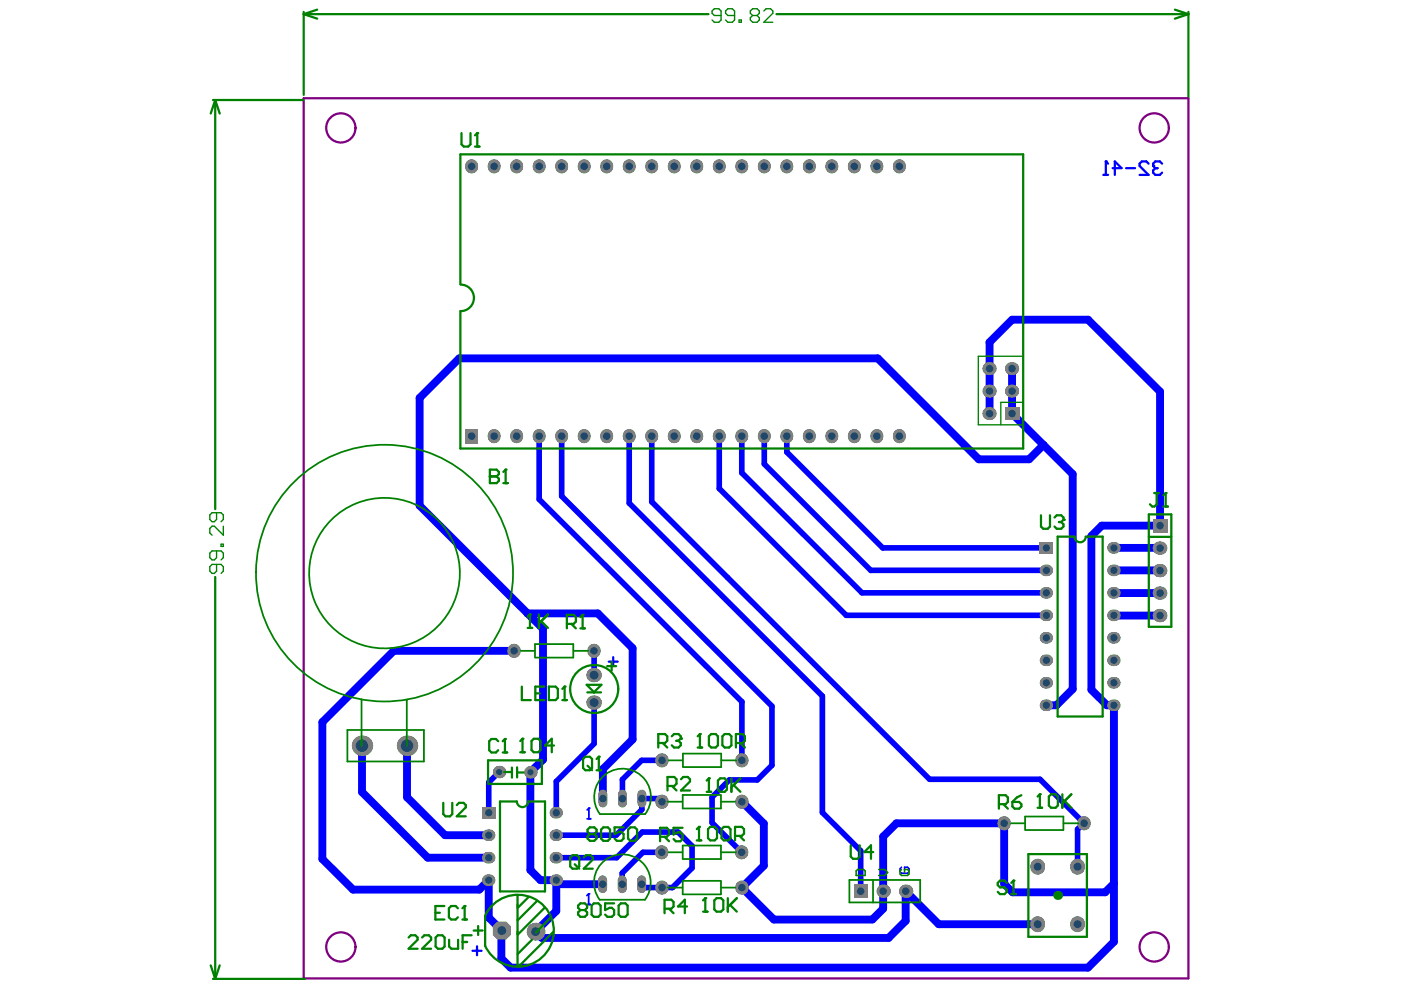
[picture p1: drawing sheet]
<svg xmlns="http://www.w3.org/2000/svg" width="297mm" height="210mm" viewBox="0 0 297 210" stroke-linecap="round" stroke-linejoin="round" font-family="sans-serif">
<g fill="none" stroke="#800080" stroke-width=".48">
<path d="M64.4 20.8h187.6v186.6h-187.6z"/>
<circle cx="72.3" cy="27.1" r="3.1"/>
<circle cx="244.7" cy="27.1" r="3.1"/>
<circle cx="72.3" cy="200.8" r="3.1"/>
<circle cx="244.7" cy="200.8" r="3.1"/>
</g>
<g fill="none" stroke="#00f" stroke-width="1.7">
<path d="M214.6 78.2v9.5l12.8 12.8v45.6l-3.4 3.4h-2.1M209.8 87.7v-15.1l4.8-4.8h16.1l15.3 15.2v28.4h-12.4l-2.2 2.2v32.6l3.3 3.3h1.5v50.2l-5.5 5.5h-122.4l-2-2v-6M221.2 94.3l-3 3.1h-10.7l-21.4-21.4h-88.7l-8.4 8.4v22.8l26.1 26.1v27.8l-2.6 2.6v20.8l2.1 2.1h3.3M236.2 116.2h9.8M109 138h-25.5l-15.1 15.1v29l6.4 6.5h26.8l2-2v7.9l2.7 2.7M111.9 130.1h14.8l7.4 7.3v19.4l-6.3 6.3v6.2M236.2 130.5h9.8M236.2 125.7h9.8M236.2 120.9l9.8 .1M76.8 158.1v9.8l13.9 14h12.9M86.3 158.1v10.9l8.1 8.1h9.2M157.3 170l4.6 4.6v8.9l-4.6 4.7 6.8 6.8h20.9l2.2-2.3v-15.3l2.9-2.8h22.8v12.8l1.8 1.8h19.6l1.9-1.9"/>
<path d="M106.3 197.2l.1 .1M117.9 186.6l.9 .9h9M117.9 186.6v6.5l-4.3 4.4 1.3 1.4h73.5l3.6-3.7v-6.2l7 7h21"/>
</g>
<g fill="none" stroke="#00f" stroke-width="1.2">
<path d="M114.3 92.5v13.4l43 42.9v12.4M119.1 92.5v12.7l44.6 44.5v12.6l-3.1 3.1h-6l-3.6 3.6v5.4l6.2 6.3M133.4 92.5v14.2l41 40.9v24.7l8.1 8.1v8.6M138.2 92.5v13.9l58.9 58.8h23.4l9.3 9.4M152.5 92.5v11.1l26.9 26.9h42.5M157.3 92.5v7.7l25.5 25.5h39.1M162 92.5v5.9l22.6 22.5h37.3M166.8 92.5v3.4l20.4 20.3h34.7M125.9 138l.1 5.1M126 149v8.7l-8.1 8v6.6M105.8 163.7l-2.2 2.2v6.4M140.4 170l-.7-.7h-3.6v2.3l-5.5 5.5h-12.7"/>
<path d="M140.4 161.2h-4.4l-4 4.1v4M229.8 174.5l-1.3 1.3v8M117.9 181.9h12.8l5.5-5.5h7.6l2.9 3v4.6l-4.1 4.2h-5.8l-.8-.7M140.3 180.7h-4l-4.4 4.4v2.4M140.3 180.3h.1"/>
</g>
<path d="M130 139.3v1.9M129.1 140.3h1.9M100.2 201.6h1.9M101.1 200.6v1.9" fill="none" stroke="#00f" stroke-width=".48"/>
<path d="M191.1 183.9l-.3 .3v.6l.3 .3h1.3l.3-.3v-.6l-.3-.3h-.6v.6" fill="none" stroke="#00f" stroke-width=".33"/>
<path d="M124.5 173.6h.7M124.9 171.4v2.2" fill="none" stroke="#00f" stroke-width=".38"/>
<circle cx="124.9" cy="171.4" r=".19" fill="#00f"/>
<path d="M124.9 171.4l-.4 .3M124.4 191.8h.8M124.8 189.5v2.3" fill="none" stroke="#00f" stroke-width=".38"/>
<circle cx="124.8" cy="189.5" r=".19" fill="#00f"/>
<path d="M124.8 189.5l-.4 .4" fill="none" stroke="#00f" stroke-width=".38"/>
<path d="M246.4 34.7l-.5-.5h-.9l-.5 .5v.5" fill="none" stroke="#00f" stroke-width=".48"/>
<circle cx="244.5" cy="35.2" r=".24" fill="#00f"/>
<path d="M234 37.1h.9M234.5 34.2v2.9M235.9 35.7h1.9l-1.4-1.5v2.9M238.8 35.7h1.9M243.5 34.7l-.5-.5h-.9l-.5 .5v.5l1.9 1.9h-1.9M244.5 35.2l.5 .5M245 35.7h.4M245 35.7l-.5 .4v.5l.5 .5h.9l.5-.5" fill="none" stroke="#00f" stroke-width=".48"/>
<circle cx="234.5" cy="34.2" r=".24" fill="#00f"/>
<path d="M234.5 34.2l.4 .5" fill="none" stroke="#00f" stroke-width=".48"/>
<path d="M103.4 181.9h.4" fill="none" stroke="#808080" stroke-width="2.4"/>
<circle cx="103.6" cy="181.9" r=".76" fill="#1f4769"/>
<path d="M221.7 140h.3" fill="none" stroke="#808080" stroke-width="2.4"/>
<circle cx="221.9" cy="140" r=".76" fill="#1f4769"/>
<path d="M221.7 120.9h.3" fill="none" stroke="#808080" stroke-width="2.4"/>
<circle cx="221.9" cy="120.9" r=".76" fill="#1f4769"/>
<path d="M98.6 91h2.8v3h-2.8z" fill-rule="evenodd" fill="#808080"/>
<circle cx="100" cy="92.5" r=".8" fill="#1f4769"/>
<path d="M103.4 186.6h.4" fill="none" stroke="#808080" stroke-width="2.4"/>
<circle cx="103.6" cy="186.6" r=".76" fill="#1f4769"/>
<path d="M103.4 177.1h.4" fill="none" stroke="#808080" stroke-width="2.4"/>
<circle cx="103.6" cy="177.1" r=".76" fill="#1f4769"/>
<path d="M102.2 171.1h2.8v2.4h-2.8z" fill-rule="evenodd" fill="#808080"/>
<circle cx="103.6" cy="172.3" r=".76" fill="#1f4769"/>
<path d="M119.1 92.3v.3" fill="none" stroke="#808080" stroke-width="2.7"/>
<circle cx="119.1" cy="92.5" r=".8" fill="#1f4769"/>
<path d="M138.2 92.3v.3" fill="none" stroke="#808080" stroke-width="2.7"/>
<circle cx="138.2" cy="92.5" r=".8" fill="#1f4769"/>
<path d="M157.2 180.6v.2" fill="none" stroke="#808080" stroke-width="2.8"/>
<circle cx="157.2" cy="180.7" r=".8" fill="#1f4769"/>
<path d="M157.3 92.3v.3" fill="none" stroke="#808080" stroke-width="2.7"/>
<circle cx="157.3" cy="92.5" r=".8" fill="#1f4769"/>
<path d="M176.4 92.3v.3" fill="none" stroke="#808080" stroke-width="2.7"/>
<circle cx="176.4" cy="92.5" r=".8" fill="#1f4769"/>
<path d="M221.7 149.5h.3" fill="none" stroke="#808080" stroke-width="2.4"/>
<circle cx="221.9" cy="149.5" r=".76" fill="#1f4769"/>
<path d="M221.7 130.5h.3" fill="none" stroke="#808080" stroke-width="2.4"/>
<circle cx="221.9" cy="130.5" r=".76" fill="#1f4769"/>
<path d="M221.7 135.2h.3" fill="none" stroke="#808080" stroke-width="2.4"/>
<circle cx="221.9" cy="135.2" r=".76" fill="#1f4769"/>
<path d="M220.4 114.9h2.9v2.5h-2.9z" fill-rule="evenodd" fill="#808080"/>
<circle cx="221.9" cy="116.2" r=".76" fill="#1f4769"/>
<path d="M221.7 125.7h.3" fill="none" stroke="#808080" stroke-width="2.4"/>
<circle cx="221.9" cy="125.7" r=".76" fill="#1f4769"/>
<path d="M100 35.1v.3" fill="none" stroke="#808080" stroke-width="2.7"/>
<circle cx="100" cy="35.3" r=".8" fill="#1f4769"/>
<path d="M119.1 35.1v.3" fill="none" stroke="#808080" stroke-width="2.7"/>
<circle cx="119.1" cy="35.3" r=".8" fill="#1f4769"/>
<path d="M138.2 35.1v.3" fill="none" stroke="#808080" stroke-width="2.7"/>
<circle cx="138.2" cy="35.3" r=".8" fill="#1f4769"/>
<path d="M157.3 35.1v.3" fill="none" stroke="#808080" stroke-width="2.7"/>
<circle cx="157.3" cy="35.3" r=".8" fill="#1f4769"/>
<path d="M176.4 35.1v.3" fill="none" stroke="#808080" stroke-width="2.7"/>
<circle cx="176.4" cy="35.3" r=".8" fill="#1f4769"/>
<circle cx="187.2" cy="189" r="1.41" fill="#808080"/>
<circle cx="187.2" cy="189" r=".8" fill="#1f4769"/>
<path d="M221.7 144.8h.3" fill="none" stroke="#808080" stroke-width="2.4"/>
<circle cx="221.9" cy="144.8" r=".76" fill="#1f4769"/>
<path d="M117.8 181.9h.3" fill="none" stroke="#808080" stroke-width="2.4"/>
<circle cx="117.9" cy="181.9" r=".76" fill="#1f4769"/>
<path d="M236 140h.4" fill="none" stroke="#808080" stroke-width="2.4"/>
<circle cx="236.2" cy="140" r=".76" fill="#1f4769"/>
<path d="M236 120.9h.4" fill="none" stroke="#808080" stroke-width="2.4"/>
<circle cx="236.2" cy="120.9" r=".76" fill="#1f4769"/>
<path d="M245.8 121h.3" fill="none" stroke="#808080" stroke-width="2.8"/>
<circle cx="246" cy="121" r=".8" fill="#1f4769"/>
<path d="M104.5 196.4l.9-1h1.9l1 1v1.8l-1 1h-1.9l-.9-1z" fill-rule="evenodd" fill="#808080"/>
<circle cx="106.4" cy="197.3" r=".94" fill="#1f4769"/>
<circle cx="105.8" cy="163.7" r="1.31" fill="#808080"/>
<circle cx="105.8" cy="163.7" r=".66" fill="#1f4769"/>
<path d="M109 137.9v.2" fill="none" stroke="#808080" stroke-width="2.8"/>
<circle cx="109" cy="138" r=".8" fill="#1f4769"/>
<path d="M104.8 92.3v.3" fill="none" stroke="#808080" stroke-width="2.7"/>
<circle cx="104.8" cy="92.5" r=".8" fill="#1f4769"/>
<path d="M109.5 92.3v.3" fill="none" stroke="#808080" stroke-width="2.7"/>
<circle cx="109.5" cy="92.5" r=".8" fill="#1f4769"/>
<circle cx="113.6" cy="197.5" r="1.88" fill="#808080"/>
<circle cx="113.6" cy="197.5" r=".94" fill="#1f4769"/>
<path d="M117.8 177.1h.3" fill="none" stroke="#808080" stroke-width="2.4"/>
<circle cx="117.9" cy="177.1" r=".76" fill="#1f4769"/>
<path d="M117.8 186.6h.3" fill="none" stroke="#808080" stroke-width="2.4"/>
<circle cx="117.9" cy="186.6" r=".76" fill="#1f4769"/>
<path d="M117.8 172.3h.3" fill="none" stroke="#808080" stroke-width="2.4"/>
<circle cx="117.9" cy="172.3" r=".76" fill="#1f4769"/>
<path d="M123.9 92.3v.3" fill="none" stroke="#808080" stroke-width="2.7"/>
<circle cx="123.9" cy="92.5" r=".8" fill="#1f4769"/>
<path d="M114.3 92.3v.3" fill="none" stroke="#808080" stroke-width="2.7"/>
<circle cx="114.3" cy="92.5" r=".8" fill="#1f4769"/>
<path d="M136.1 168.4v1.9" fill="none" stroke="#808080" stroke-width="1.9"/>
<circle cx="136.1" cy="169.3" r=".8" fill="#1f4769"/>
<path d="M132 168.4v1.9" fill="none" stroke="#808080" stroke-width="1.9"/>
<circle cx="132" cy="169.3" r=".8" fill="#1f4769"/>
<path d="M127.8 168.4v1.9" fill="none" stroke="#808080" stroke-width="1.9"/>
<circle cx="127.8" cy="169.3" r=".8" fill="#1f4769"/>
<path d="M133.4 92.3v.3" fill="none" stroke="#808080" stroke-width="2.7"/>
<circle cx="133.4" cy="92.5" r=".8" fill="#1f4769"/>
<path d="M128.6 92.3v.3" fill="none" stroke="#808080" stroke-width="2.7"/>
<circle cx="128.6" cy="92.5" r=".8" fill="#1f4769"/>
<path d="M147.7 92.3v.3" fill="none" stroke="#808080" stroke-width="2.7"/>
<circle cx="147.7" cy="92.5" r=".8" fill="#1f4769"/>
<path d="M152.5 92.3v.3" fill="none" stroke="#808080" stroke-width="2.7"/>
<circle cx="152.5" cy="92.5" r=".8" fill="#1f4769"/>
<path d="M166.8 92.3v.3" fill="none" stroke="#808080" stroke-width="2.7"/>
<circle cx="166.8" cy="92.5" r=".8" fill="#1f4769"/>
<path d="M162 92.3v.3" fill="none" stroke="#808080" stroke-width="2.7"/>
<circle cx="162" cy="92.5" r=".8" fill="#1f4769"/>
<path d="M185.9 92.3v.3" fill="none" stroke="#808080" stroke-width="2.7"/>
<circle cx="185.9" cy="92.5" r=".8" fill="#1f4769"/>
<path d="M181.1 92.3v.3" fill="none" stroke="#808080" stroke-width="2.7"/>
<circle cx="181.1" cy="92.5" r=".8" fill="#1f4769"/>
<path d="M190.7 92.3v.3" fill="none" stroke="#808080" stroke-width="2.7"/>
<circle cx="190.7" cy="92.5" r=".8" fill="#1f4769"/>
<path d="M213.1 86.3h3v2.7h-3z" fill-rule="evenodd" fill="#808080"/>
<circle cx="214.6" cy="87.7" r=".8" fill="#1f4769"/>
<path d="M209.7 87.7h.2" fill="none" stroke="#808080" stroke-width="2.7"/>
<circle cx="209.8" cy="87.7" r=".8" fill="#1f4769"/>
<path d="M209.7 78.2h.2" fill="none" stroke="#808080" stroke-width="2.7"/>
<circle cx="209.8" cy="78.2" r=".8" fill="#1f4769"/>
<path d="M214.4 78.2h.3" fill="none" stroke="#808080" stroke-width="2.7"/>
<circle cx="214.6" cy="78.2" r=".8" fill="#1f4769"/>
<path d="M228.5 195.8v.3" fill="none" stroke="#808080" stroke-width="3.1"/>
<circle cx="228.5" cy="196" r=".85" fill="#1f4769"/>
<path d="M220 195.8v.3" fill="none" stroke="#808080" stroke-width="3.1"/>
<circle cx="220" cy="196" r=".85" fill="#1f4769"/>
<path d="M228.5 183.6v.3" fill="none" stroke="#808080" stroke-width="3.1"/>
<circle cx="228.5" cy="183.8" r=".85" fill="#1f4769"/>
<path d="M220 183.6v.3" fill="none" stroke="#808080" stroke-width="3.1"/>
<circle cx="220" cy="183.8" r=".85" fill="#1f4769"/>
<path d="M236 149.5h.4" fill="none" stroke="#808080" stroke-width="2.4"/>
<circle cx="236.2" cy="149.5" r=".76" fill="#1f4769"/>
<path d="M236 130.5h.4" fill="none" stroke="#808080" stroke-width="2.4"/>
<circle cx="236.2" cy="130.5" r=".76" fill="#1f4769"/>
<path d="M236 135.2h.4" fill="none" stroke="#808080" stroke-width="2.4"/>
<circle cx="236.2" cy="135.2" r=".76" fill="#1f4769"/>
<path d="M245.8 130.5h.3" fill="none" stroke="#808080" stroke-width="2.8"/>
<circle cx="246" cy="130.5" r=".8" fill="#1f4769"/>
<path d="M236 125.7h.4" fill="none" stroke="#808080" stroke-width="2.4"/>
<circle cx="236.2" cy="125.7" r=".76" fill="#1f4769"/>
<path d="M236 116.2h.4" fill="none" stroke="#808080" stroke-width="2.4"/>
<circle cx="236.2" cy="116.2" r=".76" fill="#1f4769"/>
<path d="M245.8 116.2h.3" fill="none" stroke="#808080" stroke-width="2.8"/>
<circle cx="246" cy="116.2" r=".8" fill="#1f4769"/>
<path d="M245.8 125.7h.3" fill="none" stroke="#808080" stroke-width="2.8"/>
<circle cx="246" cy="125.7" r=".8" fill="#1f4769"/>
<path d="M244.4 110h3.1v2.9h-3.1z" fill-rule="evenodd" fill="#808080"/>
<circle cx="246" cy="111.4" r=".8" fill="#1f4769"/>
<circle cx="76.8" cy="158.1" r="2.16" fill="#808080"/>
<circle cx="76.8" cy="158.1" r="1.31" fill="#1f4769"/>
<circle cx="86.3" cy="158.1" r="2.16" fill="#808080"/>
<circle cx="86.3" cy="158.1" r="1.31" fill="#1f4769"/>
<path d="M109.5 35.1v.3" fill="none" stroke="#808080" stroke-width="2.7"/>
<circle cx="109.5" cy="35.3" r=".8" fill="#1f4769"/>
<path d="M104.8 35.1v.3" fill="none" stroke="#808080" stroke-width="2.7"/>
<circle cx="104.8" cy="35.3" r=".8" fill="#1f4769"/>
<path d="M123.9 35.1v.3" fill="none" stroke="#808080" stroke-width="2.7"/>
<circle cx="123.9" cy="35.3" r=".8" fill="#1f4769"/>
<path d="M114.3 35.1v.3" fill="none" stroke="#808080" stroke-width="2.7"/>
<circle cx="114.3" cy="35.3" r=".8" fill="#1f4769"/>
<path d="M136 186.5v1.9" fill="none" stroke="#808080" stroke-width="1.9"/>
<circle cx="136" cy="187.5" r=".8" fill="#1f4769"/>
<path d="M131.9 186.6v1.8" fill="none" stroke="#808080" stroke-width="1.9"/>
<circle cx="131.9" cy="187.5" r=".8" fill="#1f4769"/>
<path d="M127.8 186.5v1.9" fill="none" stroke="#808080" stroke-width="1.9"/>
<circle cx="127.8" cy="187.5" r=".8" fill="#1f4769"/>
<path d="M133.4 35.1v.3" fill="none" stroke="#808080" stroke-width="2.7"/>
<circle cx="133.4" cy="35.3" r=".8" fill="#1f4769"/>
<path d="M128.6 35.1v.3" fill="none" stroke="#808080" stroke-width="2.7"/>
<circle cx="128.6" cy="35.3" r=".8" fill="#1f4769"/>
<path d="M152.5 35.1v.3" fill="none" stroke="#808080" stroke-width="2.7"/>
<circle cx="152.5" cy="35.3" r=".8" fill="#1f4769"/>
<path d="M147.7 35.1v.3" fill="none" stroke="#808080" stroke-width="2.7"/>
<circle cx="147.7" cy="35.3" r=".8" fill="#1f4769"/>
<path d="M162 35.1v.3" fill="none" stroke="#808080" stroke-width="2.7"/>
<circle cx="162" cy="35.3" r=".8" fill="#1f4769"/>
<path d="M166.8 35.1v.3" fill="none" stroke="#808080" stroke-width="2.7"/>
<circle cx="166.8" cy="35.3" r=".8" fill="#1f4769"/>
<path d="M181.1 187.5h2.8v2.9h-2.8z" fill-rule="evenodd" fill="#808080"/>
<circle cx="182.5" cy="189" r=".8" fill="#1f4769"/>
<path d="M181.1 35.1v.3" fill="none" stroke="#808080" stroke-width="2.7"/>
<circle cx="181.1" cy="35.3" r=".8" fill="#1f4769"/>
<path d="M185.9 35.1v.3" fill="none" stroke="#808080" stroke-width="2.7"/>
<circle cx="185.9" cy="35.3" r=".8" fill="#1f4769"/>
<circle cx="192" cy="189" r="1.41" fill="#808080"/>
<circle cx="192" cy="189" r=".8" fill="#1f4769"/>
<path d="M190.7 35.1v.3" fill="none" stroke="#808080" stroke-width="2.7"/>
<circle cx="190.7" cy="35.3" r=".8" fill="#1f4769"/>
<path d="M212.9 174.5v.2" fill="none" stroke="#808080" stroke-width="2.8"/>
<circle cx="212.9" cy="174.6" r=".8" fill="#1f4769"/>
<path d="M214.4 82.9h.3" fill="none" stroke="#808080" stroke-width="2.7"/>
<circle cx="214.6" cy="82.9" r=".8" fill="#1f4769"/>
<path d="M209.7 82.9h.2" fill="none" stroke="#808080" stroke-width="2.7"/>
<circle cx="209.8" cy="82.9" r=".8" fill="#1f4769"/>
<path d="M229.8 174.5v.2" fill="none" stroke="#808080" stroke-width="2.8"/>
<circle cx="229.8" cy="174.6" r=".8" fill="#1f4769"/>
<path d="M236 144.8h.4" fill="none" stroke="#808080" stroke-width="2.4"/>
<circle cx="236.2" cy="144.8" r=".76" fill="#1f4769"/>
<path d="M140.3 180.6v.2" fill="none" stroke="#808080" stroke-width="2.8"/>
<circle cx="140.3" cy="180.7" r=".8" fill="#1f4769"/>
<path d="M157.3 161.1v.2" fill="none" stroke="#808080" stroke-width="2.8"/>
<circle cx="157.3" cy="161.2" r=".8" fill="#1f4769"/>
<path d="M140.4 161.1v.2" fill="none" stroke="#808080" stroke-width="2.8"/>
<circle cx="140.4" cy="161.2" r=".8" fill="#1f4769"/>
<path d="M140.4 169.9v.2" fill="none" stroke="#808080" stroke-width="2.8"/>
<circle cx="140.4" cy="170" r=".8" fill="#1f4769"/>
<path d="M157.3 169.9v.2" fill="none" stroke="#808080" stroke-width="2.8"/>
<circle cx="157.3" cy="170" r=".8" fill="#1f4769"/>
<circle cx="112.5" cy="163.7" r="1.31" fill="#808080"/>
<circle cx="112.5" cy="163.7" r=".66" fill="#1f4769"/>
<path d="M125.8 149h.3" fill="none" stroke="#808080" stroke-width="3"/>
<circle cx="126" cy="149" r=".94" fill="#1f4769"/>
<path d="M125.9 137.9v.2" fill="none" stroke="#808080" stroke-width="2.8"/>
<circle cx="125.9" cy="138" r=".8" fill="#1f4769"/>
<path d="M143 92.3v.3" fill="none" stroke="#808080" stroke-width="2.7"/>
<circle cx="143" cy="92.5" r=".8" fill="#1f4769"/>
<path d="M171.6 92.3v.3" fill="none" stroke="#808080" stroke-width="2.7"/>
<circle cx="171.6" cy="92.5" r=".8" fill="#1f4769"/>
<path d="M140.4 188.1v.2" fill="none" stroke="#808080" stroke-width="2.8"/>
<circle cx="140.4" cy="188.2" r=".8" fill="#1f4769"/>
<path d="M157.3 188.1v.2" fill="none" stroke="#808080" stroke-width="2.8"/>
<circle cx="157.3" cy="188.2" r=".8" fill="#1f4769"/>
<path d="M125.8 143.1h.3" fill="none" stroke="#808080" stroke-width="3"/>
<circle cx="126" cy="143.1" r=".94" fill="#1f4769"/>
<path d="M143 35.1v.3" fill="none" stroke="#808080" stroke-width="2.7"/>
<circle cx="143" cy="35.3" r=".8" fill="#1f4769"/>
<path d="M171.6 35.1v.3" fill="none" stroke="#808080" stroke-width="2.7"/>
<circle cx="171.6" cy="35.3" r=".8" fill="#1f4769"/>
<path d="M103.4 181.9h.4" fill="none" stroke="#808080" stroke-width="2.4"/>
<circle cx="103.6" cy="181.9" r=".76" fill="#1f4769"/>
<path d="M221.7 140h.3" fill="none" stroke="#808080" stroke-width="2.4"/>
<circle cx="221.9" cy="140" r=".76" fill="#1f4769"/>
<path d="M221.7 120.9h.3" fill="none" stroke="#808080" stroke-width="2.4"/>
<circle cx="221.9" cy="120.9" r=".76" fill="#1f4769"/>
<path d="M98.6 91h2.8v3h-2.8z" fill-rule="evenodd" fill="#808080"/>
<circle cx="100" cy="92.5" r=".8" fill="#1f4769"/>
<path d="M103.4 186.6h.4" fill="none" stroke="#808080" stroke-width="2.4"/>
<circle cx="103.6" cy="186.6" r=".76" fill="#1f4769"/>
<path d="M103.4 177.1h.4" fill="none" stroke="#808080" stroke-width="2.4"/>
<circle cx="103.6" cy="177.1" r=".76" fill="#1f4769"/>
<path d="M102.2 171.1h2.8v2.4h-2.8z" fill-rule="evenodd" fill="#808080"/>
<circle cx="103.6" cy="172.3" r=".76" fill="#1f4769"/>
<path d="M119.1 92.3v.3" fill="none" stroke="#808080" stroke-width="2.7"/>
<circle cx="119.1" cy="92.5" r=".8" fill="#1f4769"/>
<path d="M138.2 92.3v.3" fill="none" stroke="#808080" stroke-width="2.7"/>
<circle cx="138.2" cy="92.5" r=".8" fill="#1f4769"/>
<path d="M157.2 180.6v.2" fill="none" stroke="#808080" stroke-width="2.8"/>
<circle cx="157.2" cy="180.7" r=".8" fill="#1f4769"/>
<path d="M157.3 92.3v.3" fill="none" stroke="#808080" stroke-width="2.7"/>
<circle cx="157.3" cy="92.5" r=".8" fill="#1f4769"/>
<path d="M176.4 92.3v.3" fill="none" stroke="#808080" stroke-width="2.7"/>
<circle cx="176.4" cy="92.5" r=".8" fill="#1f4769"/>
<path d="M221.7 149.5h.3" fill="none" stroke="#808080" stroke-width="2.4"/>
<circle cx="221.9" cy="149.5" r=".76" fill="#1f4769"/>
<path d="M221.7 130.5h.3" fill="none" stroke="#808080" stroke-width="2.4"/>
<circle cx="221.9" cy="130.5" r=".76" fill="#1f4769"/>
<path d="M221.7 135.2h.3" fill="none" stroke="#808080" stroke-width="2.4"/>
<circle cx="221.9" cy="135.2" r=".76" fill="#1f4769"/>
<path d="M220.4 114.9h2.9v2.5h-2.9z" fill-rule="evenodd" fill="#808080"/>
<circle cx="221.9" cy="116.2" r=".76" fill="#1f4769"/>
<path d="M221.7 125.7h.3" fill="none" stroke="#808080" stroke-width="2.4"/>
<circle cx="221.9" cy="125.7" r=".76" fill="#1f4769"/>
<path d="M100 35.1v.3" fill="none" stroke="#808080" stroke-width="2.7"/>
<circle cx="100" cy="35.3" r=".8" fill="#1f4769"/>
<path d="M119.1 35.1v.3" fill="none" stroke="#808080" stroke-width="2.7"/>
<circle cx="119.1" cy="35.3" r=".8" fill="#1f4769"/>
<path d="M138.2 35.1v.3" fill="none" stroke="#808080" stroke-width="2.7"/>
<circle cx="138.2" cy="35.3" r=".8" fill="#1f4769"/>
<path d="M157.3 35.1v.3" fill="none" stroke="#808080" stroke-width="2.7"/>
<circle cx="157.3" cy="35.3" r=".8" fill="#1f4769"/>
<path d="M176.4 35.1v.3" fill="none" stroke="#808080" stroke-width="2.7"/>
<circle cx="176.4" cy="35.3" r=".8" fill="#1f4769"/>
<circle cx="187.2" cy="189" r="1.41" fill="#808080"/>
<circle cx="187.2" cy="189" r=".8" fill="#1f4769"/>
<path d="M221.7 144.8h.3" fill="none" stroke="#808080" stroke-width="2.4"/>
<circle cx="221.9" cy="144.8" r=".76" fill="#1f4769"/>
<path d="M117.8 181.9h.3" fill="none" stroke="#808080" stroke-width="2.4"/>
<circle cx="117.9" cy="181.9" r=".76" fill="#1f4769"/>
<path d="M236 140h.4" fill="none" stroke="#808080" stroke-width="2.4"/>
<circle cx="236.2" cy="140" r=".76" fill="#1f4769"/>
<path d="M236 120.9h.4" fill="none" stroke="#808080" stroke-width="2.4"/>
<circle cx="236.2" cy="120.9" r=".76" fill="#1f4769"/>
<path d="M245.8 121h.3" fill="none" stroke="#808080" stroke-width="2.8"/>
<circle cx="246" cy="121" r=".8" fill="#1f4769"/>
<path d="M104.5 196.4l.9-1h1.9l1 1v1.8l-1 1h-1.9l-.9-1z" fill-rule="evenodd" fill="#808080"/>
<circle cx="106.4" cy="197.3" r=".94" fill="#1f4769"/>
<circle cx="105.8" cy="163.7" r="1.31" fill="#808080"/>
<circle cx="105.8" cy="163.7" r=".66" fill="#1f4769"/>
<path d="M109 137.9v.2" fill="none" stroke="#808080" stroke-width="2.8"/>
<circle cx="109" cy="138" r=".8" fill="#1f4769"/>
<path d="M104.8 92.3v.3" fill="none" stroke="#808080" stroke-width="2.7"/>
<circle cx="104.8" cy="92.5" r=".8" fill="#1f4769"/>
<path d="M109.5 92.3v.3" fill="none" stroke="#808080" stroke-width="2.7"/>
<circle cx="109.5" cy="92.5" r=".8" fill="#1f4769"/>
<circle cx="113.6" cy="197.5" r="1.88" fill="#808080"/>
<circle cx="113.6" cy="197.5" r=".94" fill="#1f4769"/>
<path d="M117.8 177.1h.3" fill="none" stroke="#808080" stroke-width="2.4"/>
<circle cx="117.9" cy="177.1" r=".76" fill="#1f4769"/>
<path d="M117.8 186.6h.3" fill="none" stroke="#808080" stroke-width="2.4"/>
<circle cx="117.9" cy="186.6" r=".76" fill="#1f4769"/>
<path d="M117.8 172.3h.3" fill="none" stroke="#808080" stroke-width="2.4"/>
<circle cx="117.9" cy="172.3" r=".76" fill="#1f4769"/>
<path d="M123.9 92.3v.3" fill="none" stroke="#808080" stroke-width="2.7"/>
<circle cx="123.9" cy="92.5" r=".8" fill="#1f4769"/>
<path d="M114.3 92.3v.3" fill="none" stroke="#808080" stroke-width="2.7"/>
<circle cx="114.3" cy="92.5" r=".8" fill="#1f4769"/>
<path d="M136.1 168.4v1.9" fill="none" stroke="#808080" stroke-width="1.9"/>
<circle cx="136.1" cy="169.3" r=".8" fill="#1f4769"/>
<path d="M132 168.4v1.9" fill="none" stroke="#808080" stroke-width="1.9"/>
<circle cx="132" cy="169.3" r=".8" fill="#1f4769"/>
<path d="M127.8 168.4v1.9" fill="none" stroke="#808080" stroke-width="1.9"/>
<circle cx="127.8" cy="169.3" r=".8" fill="#1f4769"/>
<path d="M133.4 92.3v.3" fill="none" stroke="#808080" stroke-width="2.7"/>
<circle cx="133.4" cy="92.5" r=".8" fill="#1f4769"/>
<path d="M128.6 92.3v.3" fill="none" stroke="#808080" stroke-width="2.7"/>
<circle cx="128.6" cy="92.5" r=".8" fill="#1f4769"/>
<path d="M147.7 92.3v.3" fill="none" stroke="#808080" stroke-width="2.7"/>
<circle cx="147.7" cy="92.5" r=".8" fill="#1f4769"/>
<path d="M152.5 92.3v.3" fill="none" stroke="#808080" stroke-width="2.7"/>
<circle cx="152.5" cy="92.5" r=".8" fill="#1f4769"/>
<path d="M166.8 92.3v.3" fill="none" stroke="#808080" stroke-width="2.7"/>
<circle cx="166.8" cy="92.5" r=".8" fill="#1f4769"/>
<path d="M162 92.3v.3" fill="none" stroke="#808080" stroke-width="2.7"/>
<circle cx="162" cy="92.5" r=".8" fill="#1f4769"/>
<path d="M185.9 92.3v.3" fill="none" stroke="#808080" stroke-width="2.7"/>
<circle cx="185.9" cy="92.5" r=".8" fill="#1f4769"/>
<path d="M181.1 92.3v.3" fill="none" stroke="#808080" stroke-width="2.7"/>
<circle cx="181.1" cy="92.5" r=".8" fill="#1f4769"/>
<path d="M190.7 92.3v.3" fill="none" stroke="#808080" stroke-width="2.7"/>
<circle cx="190.7" cy="92.5" r=".8" fill="#1f4769"/>
<path d="M213.1 86.3h3v2.7h-3z" fill-rule="evenodd" fill="#808080"/>
<circle cx="214.6" cy="87.7" r=".8" fill="#1f4769"/>
<path d="M209.7 87.7h.2" fill="none" stroke="#808080" stroke-width="2.7"/>
<circle cx="209.8" cy="87.7" r=".8" fill="#1f4769"/>
<path d="M209.7 78.2h.2" fill="none" stroke="#808080" stroke-width="2.7"/>
<circle cx="209.8" cy="78.2" r=".8" fill="#1f4769"/>
<path d="M214.4 78.2h.3" fill="none" stroke="#808080" stroke-width="2.7"/>
<circle cx="214.6" cy="78.2" r=".8" fill="#1f4769"/>
<path d="M228.5 195.8v.3" fill="none" stroke="#808080" stroke-width="3.1"/>
<circle cx="228.5" cy="196" r=".85" fill="#1f4769"/>
<path d="M220 195.8v.3" fill="none" stroke="#808080" stroke-width="3.1"/>
<circle cx="220" cy="196" r=".85" fill="#1f4769"/>
<path d="M228.5 183.6v.3" fill="none" stroke="#808080" stroke-width="3.1"/>
<circle cx="228.5" cy="183.8" r=".85" fill="#1f4769"/>
<path d="M220 183.6v.3" fill="none" stroke="#808080" stroke-width="3.1"/>
<circle cx="220" cy="183.8" r=".85" fill="#1f4769"/>
<path d="M236 149.5h.4" fill="none" stroke="#808080" stroke-width="2.4"/>
<circle cx="236.2" cy="149.5" r=".76" fill="#1f4769"/>
<path d="M236 130.5h.4" fill="none" stroke="#808080" stroke-width="2.4"/>
<circle cx="236.2" cy="130.5" r=".76" fill="#1f4769"/>
<path d="M236 135.2h.4" fill="none" stroke="#808080" stroke-width="2.4"/>
<circle cx="236.2" cy="135.2" r=".76" fill="#1f4769"/>
<path d="M245.8 130.5h.3" fill="none" stroke="#808080" stroke-width="2.8"/>
<circle cx="246" cy="130.5" r=".8" fill="#1f4769"/>
<path d="M236 125.7h.4" fill="none" stroke="#808080" stroke-width="2.4"/>
<circle cx="236.2" cy="125.7" r=".76" fill="#1f4769"/>
<path d="M236 116.2h.4" fill="none" stroke="#808080" stroke-width="2.4"/>
<circle cx="236.2" cy="116.2" r=".76" fill="#1f4769"/>
<path d="M245.8 116.2h.3" fill="none" stroke="#808080" stroke-width="2.8"/>
<circle cx="246" cy="116.2" r=".8" fill="#1f4769"/>
<path d="M245.8 125.7h.3" fill="none" stroke="#808080" stroke-width="2.8"/>
<circle cx="246" cy="125.7" r=".8" fill="#1f4769"/>
<path d="M244.4 110h3.1v2.9h-3.1z" fill-rule="evenodd" fill="#808080"/>
<circle cx="246" cy="111.4" r=".8" fill="#1f4769"/>
<circle cx="76.8" cy="158.1" r="2.16" fill="#808080"/>
<circle cx="76.8" cy="158.1" r="1.31" fill="#1f4769"/>
<circle cx="86.3" cy="158.1" r="2.16" fill="#808080"/>
<circle cx="86.3" cy="158.1" r="1.31" fill="#1f4769"/>
<path d="M109.5 35.1v.3" fill="none" stroke="#808080" stroke-width="2.7"/>
<circle cx="109.5" cy="35.3" r=".8" fill="#1f4769"/>
<path d="M104.8 35.1v.3" fill="none" stroke="#808080" stroke-width="2.7"/>
<circle cx="104.8" cy="35.3" r=".8" fill="#1f4769"/>
<path d="M123.9 35.1v.3" fill="none" stroke="#808080" stroke-width="2.7"/>
<circle cx="123.9" cy="35.3" r=".8" fill="#1f4769"/>
<path d="M114.3 35.1v.3" fill="none" stroke="#808080" stroke-width="2.7"/>
<circle cx="114.3" cy="35.3" r=".8" fill="#1f4769"/>
<path d="M136 186.5v1.9" fill="none" stroke="#808080" stroke-width="1.9"/>
<circle cx="136" cy="187.5" r=".8" fill="#1f4769"/>
<path d="M131.9 186.6v1.8" fill="none" stroke="#808080" stroke-width="1.9"/>
<circle cx="131.9" cy="187.5" r=".8" fill="#1f4769"/>
<path d="M127.8 186.5v1.9" fill="none" stroke="#808080" stroke-width="1.9"/>
<circle cx="127.8" cy="187.5" r=".8" fill="#1f4769"/>
<path d="M133.4 35.1v.3" fill="none" stroke="#808080" stroke-width="2.7"/>
<circle cx="133.4" cy="35.3" r=".8" fill="#1f4769"/>
<path d="M128.6 35.1v.3" fill="none" stroke="#808080" stroke-width="2.7"/>
<circle cx="128.6" cy="35.3" r=".8" fill="#1f4769"/>
<path d="M152.5 35.1v.3" fill="none" stroke="#808080" stroke-width="2.7"/>
<circle cx="152.5" cy="35.3" r=".8" fill="#1f4769"/>
<path d="M147.7 35.1v.3" fill="none" stroke="#808080" stroke-width="2.7"/>
<circle cx="147.7" cy="35.3" r=".8" fill="#1f4769"/>
<path d="M162 35.1v.3" fill="none" stroke="#808080" stroke-width="2.7"/>
<circle cx="162" cy="35.3" r=".8" fill="#1f4769"/>
<path d="M166.8 35.1v.3" fill="none" stroke="#808080" stroke-width="2.7"/>
<circle cx="166.8" cy="35.3" r=".8" fill="#1f4769"/>
<path d="M181.1 187.5h2.8v2.9h-2.8z" fill-rule="evenodd" fill="#808080"/>
<circle cx="182.5" cy="189" r=".8" fill="#1f4769"/>
<path d="M181.1 35.1v.3" fill="none" stroke="#808080" stroke-width="2.7"/>
<circle cx="181.1" cy="35.3" r=".8" fill="#1f4769"/>
<path d="M185.9 35.1v.3" fill="none" stroke="#808080" stroke-width="2.7"/>
<circle cx="185.9" cy="35.3" r=".8" fill="#1f4769"/>
<circle cx="192" cy="189" r="1.41" fill="#808080"/>
<circle cx="192" cy="189" r=".8" fill="#1f4769"/>
<path d="M190.7 35.1v.3" fill="none" stroke="#808080" stroke-width="2.7"/>
<circle cx="190.7" cy="35.3" r=".8" fill="#1f4769"/>
<path d="M212.9 174.5v.2" fill="none" stroke="#808080" stroke-width="2.8"/>
<circle cx="212.9" cy="174.6" r=".8" fill="#1f4769"/>
<path d="M214.4 82.9h.3" fill="none" stroke="#808080" stroke-width="2.7"/>
<circle cx="214.6" cy="82.9" r=".8" fill="#1f4769"/>
<path d="M209.7 82.9h.2" fill="none" stroke="#808080" stroke-width="2.7"/>
<circle cx="209.8" cy="82.9" r=".8" fill="#1f4769"/>
<path d="M229.8 174.5v.2" fill="none" stroke="#808080" stroke-width="2.8"/>
<circle cx="229.8" cy="174.6" r=".8" fill="#1f4769"/>
<path d="M236 144.8h.4" fill="none" stroke="#808080" stroke-width="2.4"/>
<circle cx="236.2" cy="144.8" r=".76" fill="#1f4769"/>
<path d="M140.3 180.6v.2" fill="none" stroke="#808080" stroke-width="2.8"/>
<circle cx="140.3" cy="180.7" r=".8" fill="#1f4769"/>
<path d="M157.3 161.1v.2" fill="none" stroke="#808080" stroke-width="2.8"/>
<circle cx="157.3" cy="161.2" r=".8" fill="#1f4769"/>
<path d="M140.4 161.1v.2" fill="none" stroke="#808080" stroke-width="2.8"/>
<circle cx="140.4" cy="161.2" r=".8" fill="#1f4769"/>
<path d="M140.4 169.9v.2" fill="none" stroke="#808080" stroke-width="2.8"/>
<circle cx="140.4" cy="170" r=".8" fill="#1f4769"/>
<path d="M157.3 169.9v.2" fill="none" stroke="#808080" stroke-width="2.8"/>
<circle cx="157.3" cy="170" r=".8" fill="#1f4769"/>
<circle cx="112.5" cy="163.7" r="1.31" fill="#808080"/>
<circle cx="112.5" cy="163.7" r=".66" fill="#1f4769"/>
<path d="M125.8 149h.3" fill="none" stroke="#808080" stroke-width="3"/>
<circle cx="126" cy="149" r=".94" fill="#1f4769"/>
<path d="M125.9 137.9v.2" fill="none" stroke="#808080" stroke-width="2.8"/>
<circle cx="125.9" cy="138" r=".8" fill="#1f4769"/>
<path d="M143 92.3v.3" fill="none" stroke="#808080" stroke-width="2.7"/>
<circle cx="143" cy="92.5" r=".8" fill="#1f4769"/>
<path d="M171.6 92.3v.3" fill="none" stroke="#808080" stroke-width="2.7"/>
<circle cx="171.6" cy="92.5" r=".8" fill="#1f4769"/>
<path d="M140.4 188.1v.2" fill="none" stroke="#808080" stroke-width="2.8"/>
<circle cx="140.4" cy="188.2" r=".8" fill="#1f4769"/>
<path d="M157.3 188.1v.2" fill="none" stroke="#808080" stroke-width="2.8"/>
<circle cx="157.3" cy="188.2" r=".8" fill="#1f4769"/>
<path d="M125.8 143.1h.3" fill="none" stroke="#808080" stroke-width="3"/>
<circle cx="126" cy="143.1" r=".94" fill="#1f4769"/>
<path d="M143 35.1v.3" fill="none" stroke="#808080" stroke-width="2.7"/>
<circle cx="143" cy="35.3" r=".8" fill="#1f4769"/>
<path d="M171.6 35.1v.3" fill="none" stroke="#808080" stroke-width="2.7"/>
<circle cx="171.6" cy="35.3" r=".8" fill="#1f4769"/>
<g fill="none" stroke="#008000" stroke-width=".48">
<path d="M64.4 2.5v17.6M64.4 3l2.9 1M64.4 3h85.8M67.3 2l-2.9 1M164.6 3h87.4M249.1 2l2.9 1M252 2.5v18M252 3l-2.9 1M45.2 21.2h19.1M45.6 21.2l1 2.9M45.6 21.2l-.9 2.9M45.6 21.2v86.7"/>
<path d="M97.6 60.3v-27.6h119.3v62.4h-119.3v-29.2M103.9 99.6v2.8h1.4l.5-.4v-.5l-.5-.5h-1.4M227.8 113.8h-3.6v38.1h9.6v-38.1h-3.6M243.6 109.1h4.7v23.8h-4.7zM243.6 113.8h4.7M45.6 122.3v85.2M124.5 146.8h2.9M125.9 146.8l1.6-1.6h-3.1l1.6 1.6M103.5 166.2v-5h11.4v5h-11.3M106.9 163.7h1.4M108.5 162.7v2.2M109.6 169.9h-3.6v19.1h9.6v-19.1h-3.6"/>
<path d="M109.6 162.7v2.1M109.9 163.8h1.1M100.4 197.3h1.9M101.4 196.3v1.9M102.9 194.2v6.3M109.7 189.7v15.2M112.1 190.2l-2.1 2.1M112.8 199.3l-3.1 3M113.9 191l-4 4M115.5 192.4l-5.8 5.7M116.7 194.6l-3.1 3.1M117.3 197.6l-7.2 7.2"/>
<path d="M218 181.1h12.4v17.5h-12.4zM44.7 204.7l.9 2.8M45.2 207.5h19.5M46.6 204.7l-1 2.8"/>
</g>
<g fill="none" stroke="#008000" stroke-width=".38">
<path d="M110.4 138h2.9M113.4 139.4v-2.8h8.1v2.8h-8M121.6 138h3.1M73.6 154.8h16.3v6.6h-16.3zM76.7 148.3v9.9M86.1 148.4l.1 .1v9.6M127.2 172.6h9.6M141.5 170h3.2M141.8 161.2h2.9M144.8 162.6v-2.8h8.1v2.8h-8M152.8 168.6h-8.1v2.8h8.2v-2.8M153 170h2.9"/>
<path d="M153 161.2h3.1M214.3 174.6h2.9M217.3 176v-2.9h8.2v2.9h-8.1M225.5 174.6h3.2M127.2 190.8h9.5M141.5 188.2h3.2M141.7 180.7h2.9M144.7 182.1v-2.8h8.2v2.8h-8.1M152.8 186.8h-8.1v2.8h8.2v-2.8M152.9 180.7h3.2M153 188.2h2.9M180.1 186.6h15v4.7h-15z"/>
<path d="M185.1 186.6v4.7"/>
</g>
<path d="M207.4 75.5h9.6v14.6h-9.6zM217 85.3h-4.8v4.8" fill="none" stroke="#008000" stroke-width=".29"/>
<path d="M181.5 184.7l.3-.4h1.3l.3 .4v.9h-1.9zM186.3 184.3h1.3l.6 .7-.6 .6h-1.3M191.1 184.3l-.3 .4v.6l.3 .3h1.3l.3-.3v-.6l-.3-.4h-.6v.7" fill="none" stroke="#008000" stroke-width=".33"/>
<circle cx="103.9" cy="101" r=".24" fill="#008000"/>
<path d="M103.9 99.6h1.4l.5 .5v.4l-.5 .5h-1.4M107.2 99.6v2.8M106.7 102.4h1" fill="none" stroke="#008000" stroke-width=".48"/>
<circle cx="107.2" cy="99.6" r=".24" fill="#008000"/>
<path d="M97.8 28.2v2.4l.5 .5h1l.5-.5v-2.4M100.7 31.1h1M101.2 28.2v2.9M107.2 99.6l-.5 .5" fill="none" stroke="#008000" stroke-width=".48"/>
<circle cx="101.2" cy="28.2" r=".24" fill="#008000"/>
<path d="M101.2 28.2l-.5 .5M120.2 132.3h1.4l.5-.5v-1l-.5-.4h-1.4v2.8M121.1 132.3l1 .9M123 133.2h1M123.5 130.4v2.8M120.9 181.8l.5-.5h.9l.5 .5v1.9l-.5 .5h-.9l-.5-.5zM121.9 183.2l.9 1M123.8 181.8l.4-.5h1l.5 .5v.5l-1.9 1.9h1.9" fill="none" stroke="#008000" stroke-width=".48"/>
<circle cx="123.5" cy="130.4" r=".24" fill="#008000"/>
<path d="M111.9 133.1h.9M112.4 130.3v2.8M123.5 130.4l-.5 .4" fill="none" stroke="#008000" stroke-width=".48"/>
<circle cx="112.4" cy="130.3" r=".24" fill="#008000"/>
<path d="M112.4 130.3l-.5 .5M114.3 130.3v2.8M114.7 131.7l1.5 1.4M116.2 130.3l-1.9 1.9M128.7 141.2h1.9M129.7 140.3v1.9M149.1 193.3h.9M149.5 190.4v2.9" fill="none" stroke="#008000" stroke-width=".48"/>
<circle cx="149.5" cy="190.4" r=".24" fill="#008000"/>
<g fill="none" stroke="#008000" stroke-width=".48">
<path d="M180.4 179.2v2.4l.5 .5h.9l.5-.5v-2.4M211.8 170.5h1.4l.5-.5v-.9l-.5-.5h-1.4v2.9M212.7 170.5l1 1M214.6 170h1.5l.5 .5v.5l-.5 .5h-1l-.5-.5zM216.6 168.6l-1 .5-1 .9M220 171.3h.9M220.5 168.4v2.9M149.5 190.4l-.4 .5M151.4 190.9l.5-.5h1l.5 .5v1.9l-.5 .5h-1l-.5-.5zM154.3 190.4v2.9M154.8 191.9l1.4 1.4M156.2 190.4l-1.9 1.9"/>
<path d="M185.1 180.7h-1.9l1.5-1.5v2.9"/>
</g>
<circle cx="220.5" cy="168.4" r=".24" fill="#008000"/>
<path d="M220.7 109.3v2.3l.5 .5h.9l.5-.5v-2.3M223.6 109.7l.4-.4h1l.5 .4v.5M220.5 168.4l-.5 .5M222.4 168.9l.5-.5h.9l.5 .5v1.9l-.5 .5h-.9l-.5-.5zM225.2 168.4v2.9M225.7 169.8l1.4 1.5M227.1 168.4l-1.9 1.9" fill="none" stroke="#008000" stroke-width=".48"/>
<circle cx="225.5" cy="110.2" r=".24" fill="#008000"/>
<path d="M224.5 110.7h.5M225 110.7l.5 .5v.4l-.5 .5h-1l-.4-.5M225.5 110.2l-.5 .5M244.8 104.5h.9M245.2 104.5v2.4l-.4 .5h-.5l-.5-.5M246.7 107.4h.9M247.1 104.5v2.9" fill="none" stroke="#008000" stroke-width=".48"/>
<circle cx="247.1" cy="104.5" r=".24" fill="#008000"/>
<path d="M247.1 104.5l-.4 .5M105.6 157.2l-.5-.5h-.9l-.5 .5v1.9l.5 .4h.9l.5-.4M106.6 159.5h.9M107.1 156.7v2.8" fill="none" stroke="#008000" stroke-width=".48"/>
<path d="M45.9 119.7v1.4l-.5 .5h-.4l-.5-.5v-1l.5-.4h1.9l.4 .4v1l-.4 .5M45.9 108.7v1.4l-.5 .5h-.4l-.5-.5v-.9l.5-.5h1.9l.4 .5v.9l-.4 .5M45.9 116.8v1.4l-.5 .5h-.4l-.5-.5v-.9l.5-.5h1.9l.4 .5v.9l-.4 .5M46.9 115.4h.4v.5h-.4zM47.3 111.6v1.9l-1.9-1.9h-.4l-.5 .4v1l.5 .5" fill="none" stroke="#008000" stroke-width=".29"/>
<circle cx="107.1" cy="156.7" r=".24" fill="#008000"/>
<path d="M107.1 156.7l-.5 .5M213.5 187.2l-.5-.5h-1l-.5 .5v.5l.5 .4h1l.5 .5v.5l-.5 .5h-1l-.5-.5M214.4 189.6h1M214.9 186.7v2.9" fill="none" stroke="#008000" stroke-width=".48"/>
<circle cx="214.9" cy="186.7" r=".24" fill="#008000"/>
<path d="M149.8 167.9h1M150.3 165v2.9M214.9 186.7l-.5 .5" fill="none" stroke="#008000" stroke-width=".48"/>
<circle cx="150.3" cy="165" r=".24" fill="#008000"/>
<path d="M150.3 165l-.5 .5M152.2 165.5l.5-.5h.9l.5 .5v1.9l-.5 .5h-.9l-.5-.5zM155.1 165v2.9M155.6 166.5l1.4 1.4M157 165l-1.9 1.9M92.3 193.5h1M94.2 192.1h-1.9v2.9h1.9M97.1 192.6l-.5-.5h-.9l-.5 .5v1.9l.5 .5h.9l.5-.5M98 195h1M98.5 192.1v2.9" fill="none" stroke="#008000" stroke-width=".48"/>
<circle cx="98.5" cy="192.1" r=".24" fill="#008000"/>
<g fill="none" stroke="#008000" stroke-width=".48">
<path d="M94 170.2v2.4l.5 .5h.9l.5-.5v-2.4M96.8 170.7l.5-.5h1l.5 .5v.5l-2 1.9h2M139.9 177.4h1.5l.5-.5v-.9l-.5-.5h-1.5v2.9M140.9 177.4l1 1M144.7 175.5h-1.9v1.4l1-.4h.4l.5 .4v1l-.5 .5h-.9l-.5-.5M147.7 178.2h1M148.2 175.3v2.9M86.6 198.8l.5-.5h1l.4 .5v.5l-1.9 1.9h1.9M89.5 198.8l.5-.5h.9l.5 .5v.5l-1.9 1.9h1.9M92.4 198.8l.4-.5h1l.5 .5v1.9l-.5 .5h-1l-.4-.5zM95.2 199.3v1.4l.5 .5h1.4v-1.9M98.1 199.7h.9"/>
<path d="M98.5 192.1l-.5 .5M100 198.3h-1.9v2.9M123 193l-.4-.5v-.5l.4-.5h1l.5 .5v.5l-.5 .5M123 193l-.4 .4v.5l.4 .5h1l.5-.5v-.5l-.5-.4M123 193h1M125.4 192l.5-.5h1l.4 .5v1.9l-.4 .5h-1l-.5-.5zM130.2 191.5h-1.9v1.5l1-.5h.4l.5 .5v.9l-.5 .5h-.9l-.5-.5M131.2 192l.4-.5h1l.5 .5v1.9l-.5 .5h-1l-.4-.5zM140.9 192.7h1.4l.5-.5v-1l-.5-.4h-1.4v2.8M141.9 192.7l.9 .9M145.7 192.2h-1.9l1.4-1.4v2.8"/>
</g>
<circle cx="148.2" cy="175.3" r=".24" fill="#008000"/>
<g fill="none" stroke="#008000" stroke-width=".48">
<path d="M123.6 160.9l.5-.5h1l.4 .5v1.9l-.4 .5h-1l-.5-.5zM124.6 162.4l.9 .9M125.1 176.8l-.5-.4v-.5l.5-.5h.9l.5 .5v.5l-.5 .4M125.1 176.8l-.5 .5v.5l.5 .5h.9l.5-.5v-.5l-.5-.5M125.1 176.8h.9M126.5 163.3h.9M127 160.4v2.9M127.4 175.9l.5-.5h1l.4 .5v1.9l-.4 .5h-1l-.5-.5zM132.2 175.4h-1.9v1.4l1-.4h.4l.5 .4v1l-.5 .5h-.9l-.5-.5M133.2 175.9l.4-.5h1l.5 .5v1.9l-.5 .5h-1l-.4-.5zM141.5 166.6h1.5l.4-.4v-1l-.4-.5h-1.5v2.9M142.5 166.6l.9 1"/>
<path d="M144.4 165.2l.5-.5h.9l.5 .5v.5l-1.9 1.9h1.9M148.2 175.3l-.5 .5M150.1 175.8l.5-.5h.9l.5 .5v1.9l-.5 .5h-.9l-.5-.5zM153 175.8l.5-.5h.9l.5 .5v1.9l-.5 .5h-.9l-.5-.5zM155.8 177.2h1.5l.4-.4v-1l-.4-.5h-1.5v2.9M156.8 177.2l.9 1"/>
</g>
<circle cx="127" cy="160.4" r=".24" fill="#008000"/>
<path d="M110.6 145.6v2.8h1.9M113.5 147h1M115.4 145.6h-1.9v2.8h1.9M116.4 145.6h1.4l.5 .5v1.9l-.5 .4h-1.4zM119.2 148.4h1M119.7 145.6v2.8M127 160.4l-.5 .5" fill="none" stroke="#008000" stroke-width=".48"/>
<circle cx="119.7" cy="145.6" r=".24" fill="#008000"/>
<path d="M119.7 145.6l-.5 .5M139.6 157.5h1.4l.5-.4v-1l-.5-.5h-1.4v2.9M140.5 157.5l1 1M142.4 156.1l.5-.5h1l.4 .5v.5" fill="none" stroke="#008000" stroke-width=".48"/>
<path d="M152.9 3.3h-1.4l-.5-.5v-.5l.5-.4h.9l.5 .4v1.9l-.5 .5h-.9l-.5-.5M155.7 3.3h-1.4l-.5-.5v-.5l.5-.4h1l.4 .4v1.9l-.4 .5h-1l-.5-.5M156.7 4.2h.5v.5h-.5zM159.6 3.3l-.5 .5v.4l.5 .5h.9l.5-.5v-.4l-.5-.5M159.6 3.3l-.5-.5v-.5l.5-.4h.9l.5 .4v.5l-.5 .5M159.6 3.3h.9M161.9 2.3l.5-.4h1l.5 .4v.5l-2 1.9h2" fill="none" stroke="#008000" stroke-width=".29"/>
<circle cx="144.3" cy="156.6" r=".24" fill="#008000"/>
<path d="M143.4 157.1h.5M143.9 157.1l.4 .4v.5l-.4 .5h-1l-.5-.5M144.3 156.6l-.4 .5M147.9 158.5h1M148.4 155.6v2.9" fill="none" stroke="#008000" stroke-width=".48"/>
<circle cx="148.4" cy="155.6" r=".24" fill="#008000"/>
<path d="M110.3 159.5h1M110.8 156.6v2.9M148.4 155.6l-.5 .5M150.3 156.1l.5-.5h.9l.5 .5v1.9l-.5 .5h-.9l-.5-.5zM153.2 156.1l.4-.5h1l.5 .5v1.9l-.5 .5h-1l-.4-.5zM156 157.5h1.5l.4-.4v-1l-.4-.5h-1.5v2.9M157 157.5l.9 1" fill="none" stroke="#008000" stroke-width=".48"/>
<circle cx="110.8" cy="156.6" r=".24" fill="#008000"/>
<g fill="none" stroke="#008000" stroke-width=".48">
<path d="M97.7 60.3a2.81 2.81 0 0 1 2.8 2.9 2.81 2.81 0 0 1-2.8 2.8M227.8 113.8a1.19 1.19 0 0 0 1.2 1.2 1.19 1.19 0 0 0 1.2-1.2M110.8 156.6l-.5 .5M112.7 157.1l.5-.5h.9l.5 .5v1.9l-.5 .5h-.9l-.5-.5zM117.5 158.1h-1.9l1.4-1.5v2.9M109.6 169.9a1.19 1.19 0 0 0 1.2 1.2 1.19 1.19 0 0 0 1.2-1.2M102.9 194.1a7.6 7.6 0 0 1 11.6-2.7 7.6 7.6 0 0 1 0 12 7.6 7.6 0 0 1-11.7-2.9"/>
<circle cx="126" cy="146.1" r="5.1"/>
</g>
<g fill="none" stroke="#008000" stroke-width=".38">
<path d="M96.3 115.4a16 16 0 0 0-27.1-4.1 16 16 0 0 0 9 25.9 16 16 0 0 0 18.7-20.1l-.5-1.5M127.2 172.6a6 6 0 0 1 .7-8.1 6 6 0 0 1 8.1 0 6 6 0 0 1 .8 8.1M127.2 190.8a6 6 0 0 1 .7-8.1 6 6 0 0 1 8.1 0 6 6 0 0 1 .7 8.1"/>
<circle cx="81.5" cy="121.5" r="27.2"/>
</g>
<circle cx="224.2" cy="189.9" r=".94" fill="#008000"/>
</svg>
